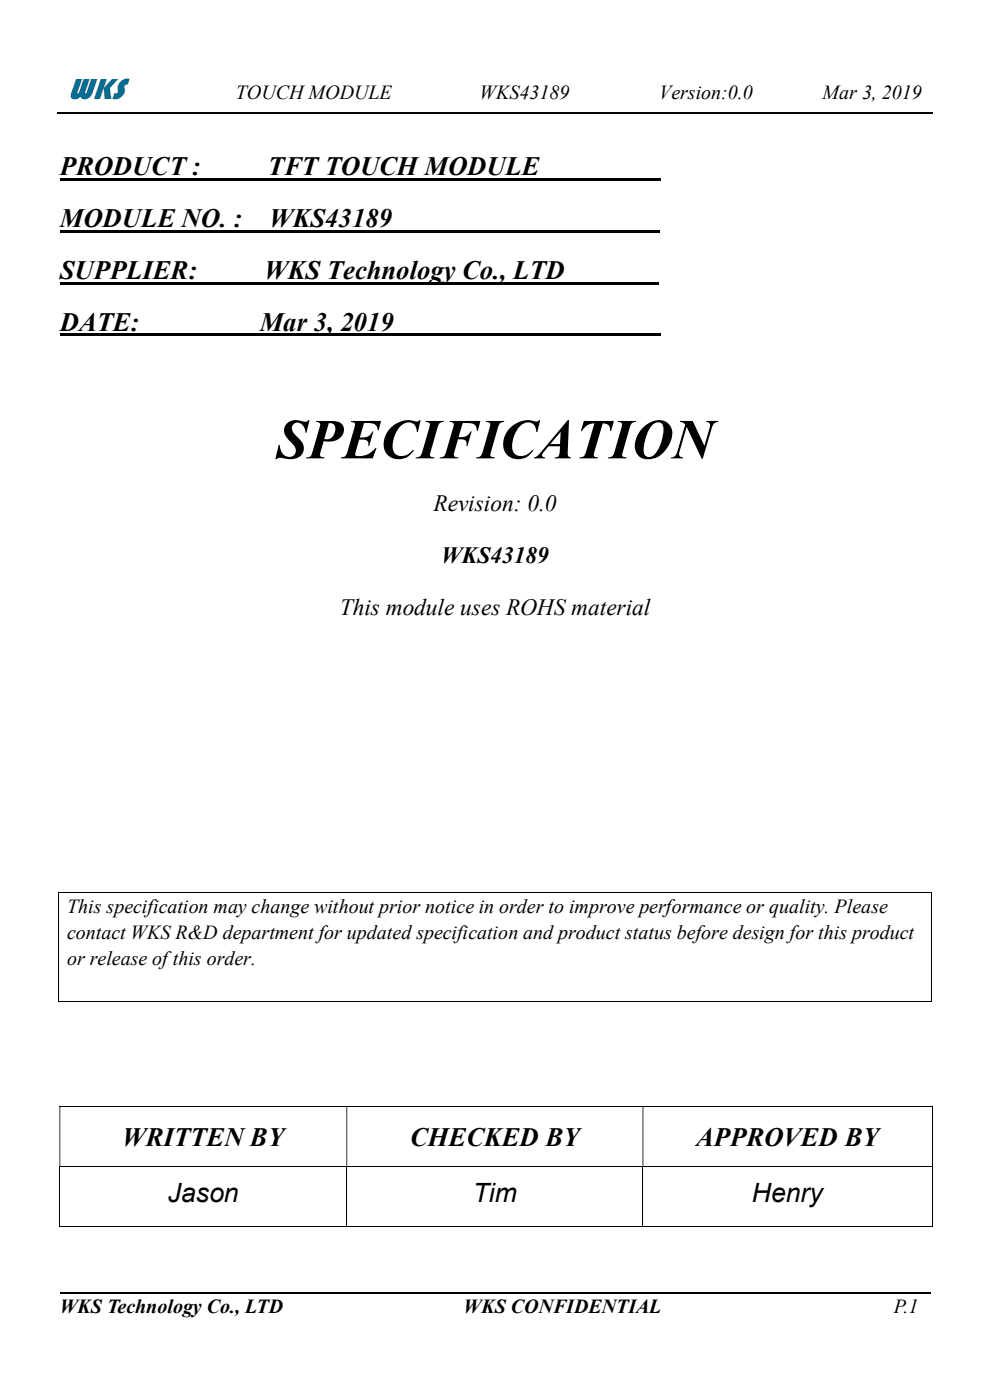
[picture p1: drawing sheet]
<svg xmlns="http://www.w3.org/2000/svg" width="210mm" height="297mm" viewBox="0 0 210 297" stroke-linecap="round" stroke-linejoin="round" font-family="sans-serif">
<defs><g id="words">
<text font-size="12" x="58.7" y="97.2">SPECIFICATION</text>
<text font-size="6.7" fill="#036d94" x="14.4" y="21.1">WKS</text>
<g font-size="5.6">
<text x="12.7" y="37.2">PRODUCT :</text>
<text x="56.8" y="37.2">TFT TOUCH MODULE</text>
<text x="12.7" y="48.2">MODULE NO. :</text>
<text x="57.1" y="48.2">WKS43189</text>
<text x="12.7" y="59.2">SUPPLIER:</text>
<text x="56.1" y="59.2">WKS Technology Co., LTD</text>
<text x="12.7" y="70.2">DATE:</text>
<text x="55.1" y="70.2">Mar 3, 2019</text>
<text x="26" y="243.1">WRITTEN BY</text>
<text x="87" y="243.1">CHECKED BY</text>
<text x="147.7" y="243.1">APPROVED BY</text>
<text x="35.6" y="255.1">Jason</text>
<text x="100.3" y="255.1">Tim</text>
<text x="159.5" y="255.1">Henry</text>
</g>
<g font-size="5">
<text x="91.9" y="108.5">Revision: 0.0</text>
<text x="93.6" y="119.5">WKS43189</text>
<text x="72.1" y="130.5">This module uses ROHS material</text>
</g>
<g font-size="4.2">
<text x="50" y="21.1">TOUCH MODULE</text>
<text x="101.7" y="21.1">WKS43189</text>
<text x="139.8" y="21.1">Version:0.0</text>
<text x="174.5" y="21.1">Mar 3, 2019</text>
<text x="14.2" y="193.7">This specification may change without prior notice in order to improve performance or quality. Please</text>
<text x="14.2" y="199.2">contact WKS R&amp;D department for updated specification and product status before design for this product</text>
<text x="14.2" y="204.7">or release of this order.</text>
<text x="12.7" y="278.6">WKS Technology Co., LTD</text>
<text x="98.4" y="278.6">WKS CONFIDENTIAL</text>
<text x="189.6" y="278.6">P.1</text>
</g>
</g></defs>
<path d="M12.2 24h185.6M12.7 274.2h184.6" fill="none" stroke="#000" stroke-width=".25"/>
<path d="M12.7 37.8h127.3v.5h-127.3zM12.7 48.8h127.1v.5h-127.1zM12.7 59.8h127v.5h-127zM12.7 70.8h127.5v.5h-127.5zM197.6 189.2h.1v.2h-.1zM197.6 212.4h.1v.2h-.1zM197.7 247.4h.1v.1h-.1zM197.7 260.1h.1v.2h-.1z" fill="#000"/>
<g fill="none" stroke="#000" stroke-width=".21">
<path d="M12.2 189.3h185.4M12.3 189.4v23.2M197.7 189.4v23.2M12.2 212.5h185.4M12.6 234.7h185.1M197.7 234.8v12.6M12.6 247.4h185.1M12.7 247.5v12.8M73.6 247.5v12.8M136.4 247.5v12.8M197.7 247.5v12.8M12.6 260.2h60.9"/>
<path d="M73.7 260.2h62.6M136.5 260.2h61.2"/>
</g>
<path d="M197.7 234.6h.1v.2h-.1zM12.6 234.8h.2v12.6h-.2zM73.5 234.8h.2v12.6h-.2zM136.3 234.8h.2v12.6h-.2z" fill-rule="evenodd" fill="#000"/>
<use href="#words"/>
</svg>
